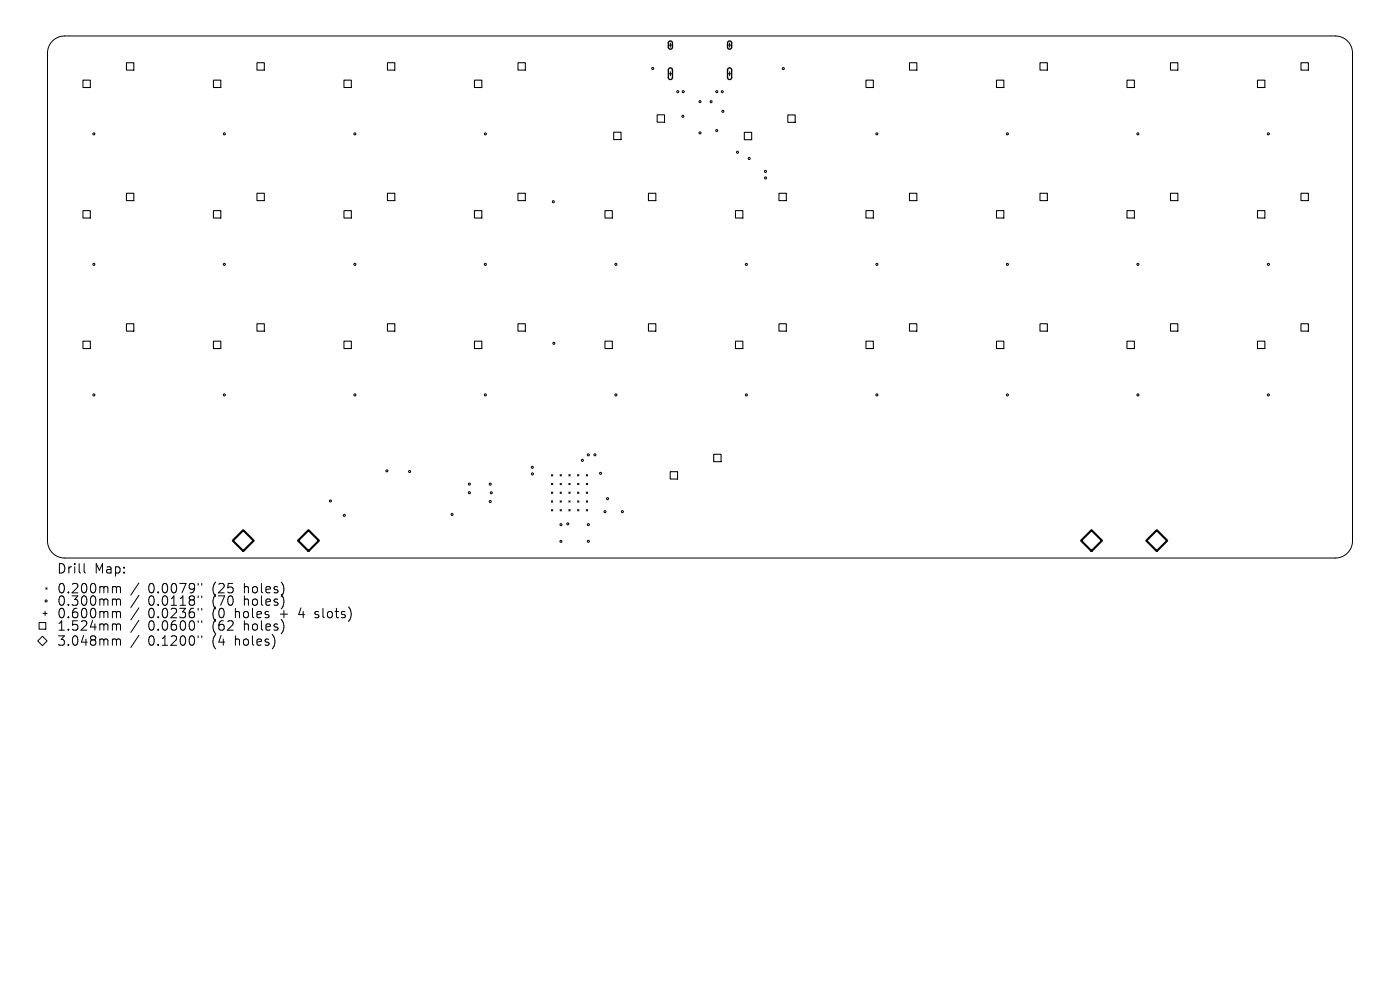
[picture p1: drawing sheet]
<svg xmlns="http://www.w3.org/2000/svg" width="297mm" height="210mm" viewBox="0 0 297 210" stroke-linecap="round" stroke-linejoin="round" font-family="sans-serif">
<defs><g id="words">
<g font-size="2.8">
<text x="12" y="121.9">Drill</text>
<text x="20" y="121.9">Map:</text>
<text x="12" y="126.1">0.200mm</text>
<text x="12" y="128.8">0.300mm</text>
<text x="12" y="131.4">0.600mm</text>
<text x="31.4" y="126.1">0.0079&quot;</text>
<text x="31.4" y="128.8">0.0118&quot;</text>
<text x="31.4" y="131.4">0.0236&quot;</text>
<text x="45.2" y="126.1">(25</text>
<text x="45.2" y="128.8">(70</text>
<text x="45.2" y="131.4">(0</text>
<text x="50.1" y="131.4">holes</text>
<text x="52" y="126.1">holes)</text>
<text x="52" y="128.8">holes)</text>
<text x="59.9" y="131.4">+</text>
<text x="64.1" y="131.4">4</text>
<text x="67.7" y="131.4">slots)</text>
<text x="12" y="134.1">1.524mm</text>
<text x="12" y="137.3">3.048mm</text>
<text x="31.4" y="134.1">0.0600&quot;</text>
<text x="31.4" y="137.3">0.1200&quot;</text>
<text x="45.2" y="134.1">(62</text>
<text x="45.2" y="137.3">(4</text>
<text x="50.1" y="137.3">holes)</text>
<text x="52" y="134.1">holes)</text>
</g>
</g></defs>
<g fill="none" stroke="#000" stroke-width=".21">
<path d="M11.1 8.7l1.1-.8 1.5-.3h269.6a3.6 3.6 0 0 1 3.6 3.7v103.4a3.6 3.6 0 0 1-3.6 3.7h-269.6a3.6 3.6 0 0 1-3.6-3.7v-103.4l.2-1.4zM141.8 9.6h.9M141.8 15.6h.9M142.2 9.1v.9M142.2 15.2v.9M154.3 9.6h.9M154.3 15.6h.9M154.8 9.1v.9M154.8 15.2v.9M17.8 119.6v1.7l.3 .3M117 100.7l.3 .3M117 102.5l.3 .3"/>
<path d="M117 104.4l.3 .3M117 106.2l.3 .3M117 108.1l.3 .3M117.3 100.7l-.3 .3M117.3 102.5l-.3 .3M117.3 104.4l-.3 .3M117.3 106.2l-.3 .3M117.3 108.1l-.3 .3M118.8 102.5l.3 .3M118.8 104.4l.3 .3M118.8 106.2l.3 .3M118.8 108.1l.3 .3"/>
<path d="M118.8 100.7l.3 .3M119.1 100.7l-.3 .3M119.1 102.5l-.3 .3M119.1 104.4l-.3 .3M119.1 106.2l-.3 .3M119.1 108.1l-.3 .3M120.7 104.4l.3 .3M120.7 106.2l.3 .3M120.7 102.5l.3 .3M120.7 100.7l.3 .3M120.7 108.1l.3 .3M121 100.7l-.3 .3"/>
<path d="M121 102.5l-.3 .3M121 104.4l-.3 .3M121 106.2l-.3 .3M121 108.1l-.3 .3M122.5 106.2l.3 .3M122.5 108.1l.3 .3M122.5 104.4l.3 .3M122.5 102.5l.3 .3M122.5 100.7l.3 .3M122.8 100.7l-.3 .3M122.8 102.5l-.3 .3M122.8 104.4l-.3 .3"/>
<path d="M122.8 106.2l-.3 .3M122.8 108.1l-.3 .3M124.4 108.1l.3 .3M124.4 106.2l.3 .3M124.4 104.4l.3 .3M124.4 102.5l.3 .3M124.4 100.7l.3 .3M124.7 102.5l-.3 .3M124.7 104.4l-.3 .3M124.7 106.2l-.3 .3M124.7 100.7l-.3 .3M124.7 108.1l-.3 .3"/>
<path d="M8 136l1-1 1 1-1 1zM8.3 132.1h1.4v1.4h-1.4zM9.1 130.1h.9M9.6 129.7v.9M9.7 124.7l.3 .3M10 124.7l-.3 .3M24.1 124.4l.5 .1 .1 .2M24.1 127.1l.5 .1 .1 .2M24.1 129.7l.5 .1 .1 .2M24.1 132.3l.5 .1 .1 .2M24.1 135.5l.5 .1 .1 .2M24.7 124.7l.3-.3 .5 .1 .1 1.3"/>
<path d="M24.7 124.7v1.1M24.7 127.4v1M24.7 130v1M24.7 132.6v1.1M24.7 135.8v1.1M24.7 127.4l.3-.3 .5 .1 .1 1.2M24.7 130l.3-.3 .5 .1 .1 1.2M24.7 132.6l.3-.3 .5 .1 .1 1.3M24.7 135.8l.3-.3 .5 .1 .1 1.3M29.5 123.7l-1.7 2.5M29.5 126.3l-1.7 2.6M29.5 128.9l-1.7 2.6"/>
<path d="M29.5 131.6l-1.7 2.6M29.5 134.8l-1.7 2.6M42 123.8v.3M42 126.4v.4M42 129v.4M42 131.7v.4M42 134.9v.4M42.8 123.8v.3M42.8 126.4v.4M42.8 129v.4M42.8 131.7v.4M42.8 134.9v.4"/>
<path d="M66.8 130.9l.2 .1M66.9 129.8v.5"/>
<circle cx="138.5" cy="14.5" r=".22"/>
<circle cx="143.8" cy="19.4" r=".22"/>
<circle cx="144.9" cy="19.4" r=".22"/>
<circle cx="152.1" cy="19.4" r=".22"/>
<circle cx="153.2" cy="19.4" r=".22"/>
<circle cx="166.2" cy="14.5" r=".22"/>
<circle cx="19.9" cy="28.4" r=".22"/>
<circle cx="47.6" cy="28.4" r=".22"/>
<circle cx="75.3" cy="28.4" r=".22"/>
<circle cx="103" cy="28.4" r=".22"/>
<circle cx="144.9" cy="24.7" r=".22"/>
<circle cx="148.5" cy="28.2" r=".22"/>
<circle cx="148.5" cy="21.6" r=".22"/>
<circle cx="150.9" cy="21.6" r=".22"/>
<circle cx="152" cy="27.7" r=".22"/>
<circle cx="153.4" cy="23.6" r=".22"/>
<circle cx="156.5" cy="32.3" r=".22"/>
<circle cx="158.9" cy="33.6" r=".22"/>
<circle cx="162.4" cy="36.4" r=".22"/>
<circle cx="162.4" cy="37.7" r=".22"/>
<circle cx="186" cy="28.4" r=".22"/>
<circle cx="213.7" cy="28.4" r=".22"/>
<circle cx="241.4" cy="28.4" r=".22"/>
<circle cx="269.1" cy="28.4" r=".22"/>
<circle cx="19.9" cy="56.1" r=".22"/>
<circle cx="47.6" cy="56.1" r=".22"/>
<circle cx="75.3" cy="56.1" r=".22"/>
<circle cx="103" cy="56.1" r=".22"/>
<circle cx="117.4" cy="42.8" r=".22"/>
<circle cx="130.7" cy="56.1" r=".22"/>
<circle cx="158.3" cy="56.1" r=".22"/>
<circle cx="186" cy="56.1" r=".22"/>
<circle cx="213.7" cy="56.1" r=".22"/>
<circle cx="241.4" cy="56.1" r=".22"/>
<circle cx="269.1" cy="56.1" r=".22"/>
<circle cx="117.5" cy="72.8" r=".22"/>
<circle cx="19.9" cy="83.8" r=".22"/>
<circle cx="47.6" cy="83.8" r=".22"/>
<circle cx="75.3" cy="83.8" r=".22"/>
<circle cx="82.1" cy="99.9" r=".22"/>
<circle cx="103" cy="83.8" r=".22"/>
<circle cx="112.9" cy="99.1" r=".22"/>
<circle cx="123.5" cy="97.6" r=".22"/>
<circle cx="124.8" cy="96.5" r=".22"/>
<circle cx="126.2" cy="96.5" r=".22"/>
<circle cx="130.7" cy="83.8" r=".22"/>
<circle cx="158.3" cy="83.8" r=".22"/>
<circle cx="186" cy="83.8" r=".22"/>
<circle cx="213.7" cy="83.8" r=".22"/>
<circle cx="241.4" cy="83.8" r=".22"/>
<circle cx="269.1" cy="83.8" r=".22"/>
<circle cx="70.1" cy="106.3" r=".22"/>
<circle cx="73" cy="109.3" r=".22"/>
<circle cx="86.9" cy="100" r=".22"/>
<circle cx="95.9" cy="109.1" r=".22"/>
<circle cx="99.6" cy="104.5" r=".22"/>
<circle cx="99.6" cy="102.7" r=".22"/>
<circle cx="104" cy="102.7" r=".22"/>
<circle cx="104" cy="106.4" r=".22"/>
<circle cx="104.2" cy="104.5" r=".22"/>
<circle cx="113" cy="100.5" r=".22"/>
<circle cx="119" cy="114.8" r=".22"/>
<circle cx="119" cy="111.3" r=".22"/>
<circle cx="120.5" cy="111.1" r=".22"/>
<circle cx="124.8" cy="114.8" r=".22"/>
<circle cx="124.8" cy="111.3" r=".22"/>
<circle cx="127.4" cy="100.4" r=".22"/>
<circle cx="128.3" cy="108.5" r=".22"/>
<circle cx="128.9" cy="105.8" r=".22"/>
<circle cx="132" cy="108.5" r=".22"/>
<circle cx="9.8" cy="127.5" r=".22"/>
</g>
<path d="M141.9 8.8l.4-.1 .3 .3 .1 1.1-.4 .3h-.3l-.2-.3zM141.9 14.5l.5-.1 .3 .4v1.7l-.4 .4-.3-.1-.2-.3v-1.7zM154.5 8.8l.4-.1 .3 .3v1.1l-.3 .3h-.3l-.2-.3zM154.5 14.5l.4-.1 .3 .4v1.7l-.3 .4-.4-.1-.2-.3v-1.7z" fill="none" stroke="#000" stroke-width=".29"/>
<g fill="none" stroke="#000" stroke-width=".22">
<path d="M17.6 17h1.6v1.6h-1.6zM26.8 13.3h1.6v1.6h-1.6zM45.3 17h1.5v1.6h-1.5zM54.5 13.3h1.6v1.6h-1.6zM73 17h1.5v1.6h-1.5zM82.2 13.3h1.6v1.6h-1.6zM100.7 17h1.5v1.6h-1.5zM109.9 13.3h1.5v1.6h-1.5zM183.7 17h1.6v1.6h-1.6zM192.9 13.3h1.6v1.6h-1.6zM211.4 17h1.6v1.6h-1.6zM220.6 13.3h1.6v1.6h-1.6z"/>
<path d="M239.1 17h1.5v1.6h-1.5zM248.3 13.3h1.6v1.6h-1.6zM266.8 17h1.5v1.6h-1.5zM276 13.3h1.6v1.6h-1.6zM130.2 28h1.5v1.6h-1.5zM139.4 24.4h1.6v1.5h-1.6zM157.9 28.1h1.6v1.5h-1.6zM167.1 24.4h1.6v1.5h-1.6zM17.6 44.7h1.6v1.6h-1.6zM26.8 41h1.6v1.6h-1.6zM45.3 44.7h1.5v1.6h-1.5zM54.5 41h1.6v1.6h-1.6z"/>
<path d="M73 44.7h1.5v1.6h-1.5zM82.2 41h1.6v1.6h-1.6zM100.7 44.7h1.5v1.6h-1.5zM109.9 41h1.5v1.6h-1.5zM128.3 44.7h1.6v1.6h-1.6zM137.6 41h1.5v1.6h-1.5zM156 44.7h1.6v1.6h-1.6zM165.3 41h1.5v1.6h-1.5zM183.7 44.7h1.6v1.6h-1.6zM192.9 41h1.6v1.6h-1.6zM211.4 44.7h1.6v1.6h-1.6zM220.6 41h1.6v1.6h-1.6z"/>
<path d="M239.1 44.7h1.5v1.6h-1.5zM248.3 41h1.6v1.6h-1.6zM266.8 44.7h1.5v1.6h-1.5zM276 41h1.6v1.6h-1.6zM17.6 72.4h1.6v1.5h-1.6zM26.8 68.7h1.6v1.5h-1.6zM45.3 72.4h1.5v1.5h-1.5zM54.5 68.7h1.6v1.5h-1.6zM73 72.4h1.5v1.5h-1.5zM82.2 68.7h1.6v1.5h-1.6zM100.7 72.4h1.5v1.5h-1.5zM109.9 68.7h1.5v1.5h-1.5z"/>
<path d="M128.3 72.4h1.6v1.5h-1.6zM137.6 68.7h1.5v1.5h-1.5zM156 72.4h1.6v1.5h-1.6zM165.3 68.7h1.5v1.5h-1.5zM183.7 72.4h1.6v1.5h-1.6zM192.9 68.7h1.6v1.5h-1.6zM211.4 72.4h1.6v1.5h-1.6zM220.6 68.7h1.6v1.5h-1.6zM239.1 72.4h1.5v1.5h-1.5zM248.3 68.7h1.6v1.5h-1.6zM266.8 72.4h1.5v1.5h-1.5zM276 68.7h1.6v1.5h-1.6z"/>
<path d="M151.4 96.4h1.6v1.5h-1.6zM142.2 100.1h1.5v1.5h-1.5z"/>
</g>
<path d="M51.6 112.5l2.2 2.2-2.2 2.2-2.2-2.2zM63.2 114.7l2.2-2.2 2.3 2.2-2.3 2.2zM229.3 114.7l2.3-2.2 2.2 2.2-2.2 2.2zM243.2 114.7l2.2-2.2 2.2 2.2-2.2 2.2z" fill="none" stroke="#000" stroke-width=".44"/>
<use href="#words"/>
</svg>
